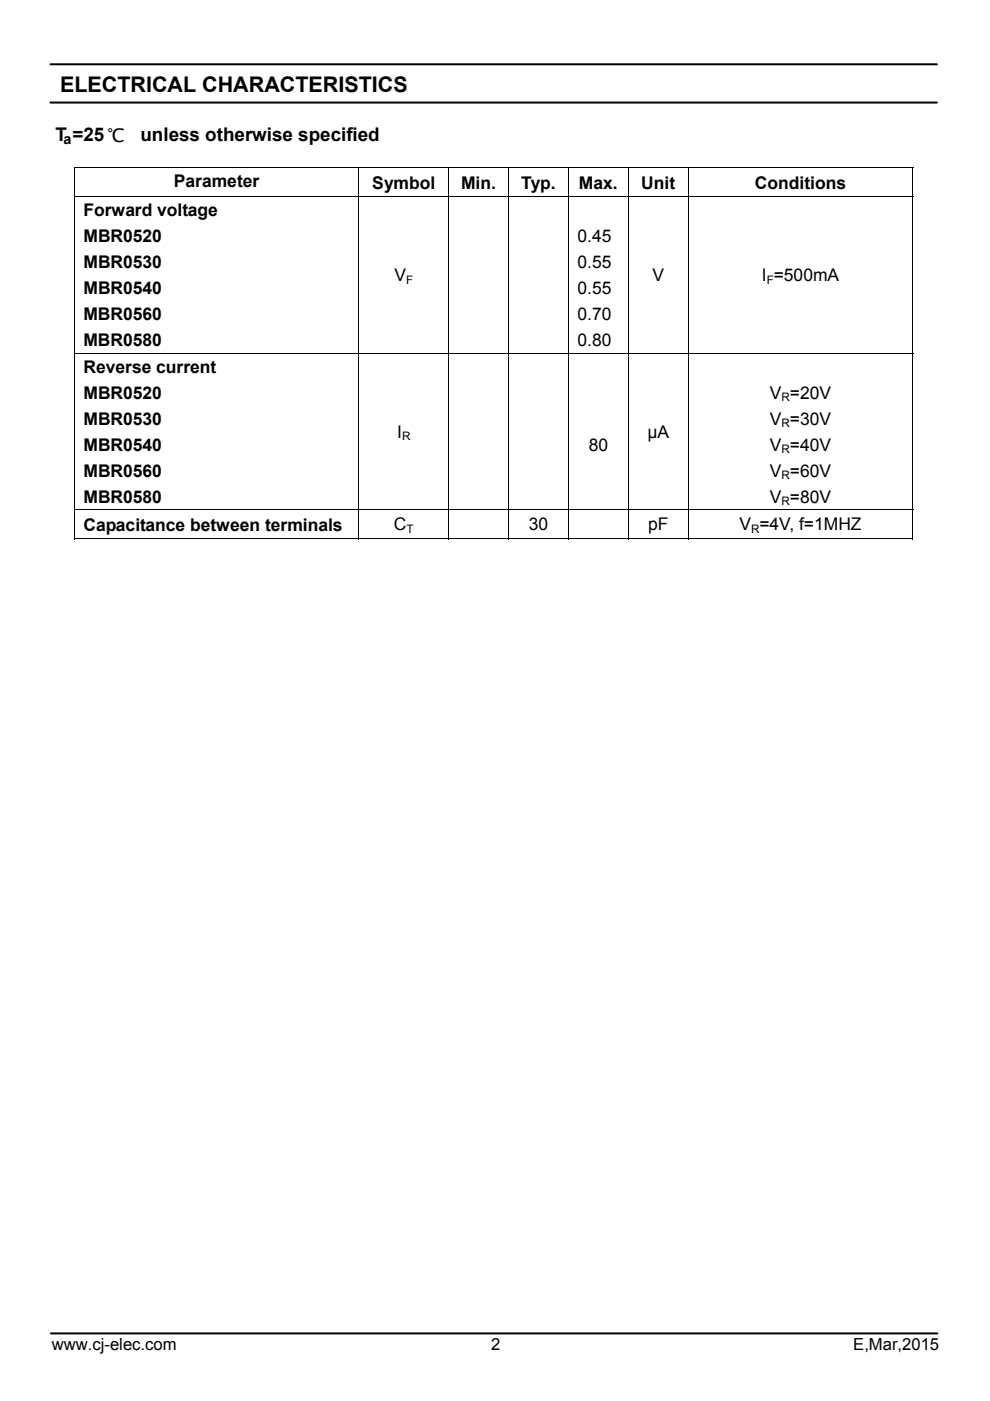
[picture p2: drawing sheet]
<svg xmlns="http://www.w3.org/2000/svg" width="210mm" height="297mm" viewBox="0 0 210 297" stroke-linecap="round" stroke-linejoin="round" font-family="sans-serif">
<defs><g id="words">
<text font-size="4.6" x="12.7" y="19.4">ELECTRICAL CHARACTERISTICS</text>
<g font-size="4">
<text x="11.8" y="29.8">T =25 ℃</text>
<text x="29.8" y="29.8">unless otherwise specified</text>
</g>
<g font-size="3.7">
<text x="36.9" y="39.7">Parameter</text>
<text x="79" y="40">Symbol</text>
<text x="97.8" y="40">Min.</text>
<text x="110.5" y="40">Typ.</text>
<text x="122.8" y="40">Max.</text>
<text x="136" y="40">Unit</text>
<text x="160.1" y="40">Conditions</text>
<text x="17.7" y="45.9">Forward voltage</text>
<text x="17.7" y="51.4">MBR0520</text>
<text x="122.5" y="51.3">0.45</text>
<text x="17.7" y="56.9">MBR0530</text>
<text x="83.7" y="59.6">V</text>
<text x="122.5" y="56.8">0.55</text>
<text x="138.4" y="59.6">V</text>
<text x="161.6" y="59.6">I =500mA</text>
<text x="17.7" y="62.4">MBR0540</text>
<text x="122.5" y="62.4">0.55</text>
<text x="17.7" y="67.9">MBR0560</text>
<text x="122.5" y="67.9">0.70</text>
<text x="17.7" y="73.4">MBR0580</text>
<text x="122.5" y="73.4">0.80</text>
<text x="17.7" y="79.1">Reverse current</text>
<text x="17.7" y="84.6">MBR0520</text>
<text x="163.3" y="84.5">V =20V</text>
<text x="17.7" y="90.1">MBR0530</text>
<text x="17.7" y="95.6">MBR0540</text>
<text x="84.2" y="92.8">I</text>
<text x="124.9" y="95.5">80</text>
<text x="137.3" y="92.8">μA</text>
<text x="163.3" y="90">V =30V</text>
<text x="163.3" y="95.5">V =40V</text>
<text x="17.7" y="101.1">MBR0560</text>
<text x="163.3" y="101">V =60V</text>
<text x="17.7" y="106.6">MBR0580</text>
<text x="163.3" y="106.5">V =80V</text>
<text x="17.7" y="112.5">Capacitance between terminals</text>
<text x="83.6" y="112.5">C</text>
<text x="112.2" y="112.5">30</text>
<text x="137.5" y="112.5">pF</text>
<text x="156.8" y="112.5">V =4V, f=1MHZ</text>
</g>
<g font-size="3.5">
<text x="11" y="286.2">www.cj-elec.com</text>
<text x="104.1" y="286.2">2</text>
<text x="181" y="286.2">E,Mar,2015</text>
</g>
<text font-size="3" x="13.4" y="30.6">a</text>
<g font-size="2.5">
<text x="86.1" y="60.1">F</text>
<text x="162.6" y="60.1">F</text>
<text x="165.8" y="85.1">R</text>
<text x="85.3" y="93.3">R</text>
<text x="165.8" y="90.6">R</text>
<text x="165.8" y="96.1">R</text>
<text x="165.8" y="101.6">R</text>
<text x="165.8" y="107.1">R</text>
<text x="86.2" y="113">T</text>
<text x="159.3" y="113">R</text>
</g>
</g></defs>
<path d="M15.7 35.4h.2v.2h-.2zM193.5 35.4h.2v.2h-.2zM193.5 114.1h.2v.2h-.2z" fill="#000"/>
<g fill="none" stroke="#000" stroke-width=".21">
<path d="M15.7 35.5h178M15.8 35.6v6M76.1 35.6v6M95.2 35.6v6M107.9 35.6v6M120.6 35.6v6M133.3 35.6v6M146 35.6v6M193.6 35.6v6M15.7 41.7h178M15.8 41.8v33M76.1 41.8v33"/>
<path d="M95.2 41.8v33M107.9 41.8v33M120.6 41.8v33M133.3 41.8v33M146 41.8v33M193.6 41.8v33M15.7 74.9h178M15.8 74.9v33.1M76.1 74.9v33.1M95.2 74.9v33.1M107.9 74.9v33.1M120.6 74.9v33.1"/>
<path d="M133.3 74.9v33.1M146 74.9v33.1M193.6 74.9v33.1M15.7 108h178M15.7 114.2h60.3M15.8 108.1v6.2M76.1 108.1v6.2M76.2 114.2h18.9M95.2 108.1v6.2M95.3 114.2h12.5M107.9 108.1v6.2M108 114.2h12.5"/>
<path d="M120.6 108.1v6.2M120.7 114.2h12.5M133.3 108.1v6.2M133.4 114.2h12.5M146 108.1v6.2M146.1 114.2h47.4M193.6 108.1v6.2"/>
</g>
<path d="M10.7 13.6h188M10.7 21.7h188M10.8 282.7h188" fill="none" stroke="#000" stroke-width=".42"/>
<use href="#words"/>
</svg>
